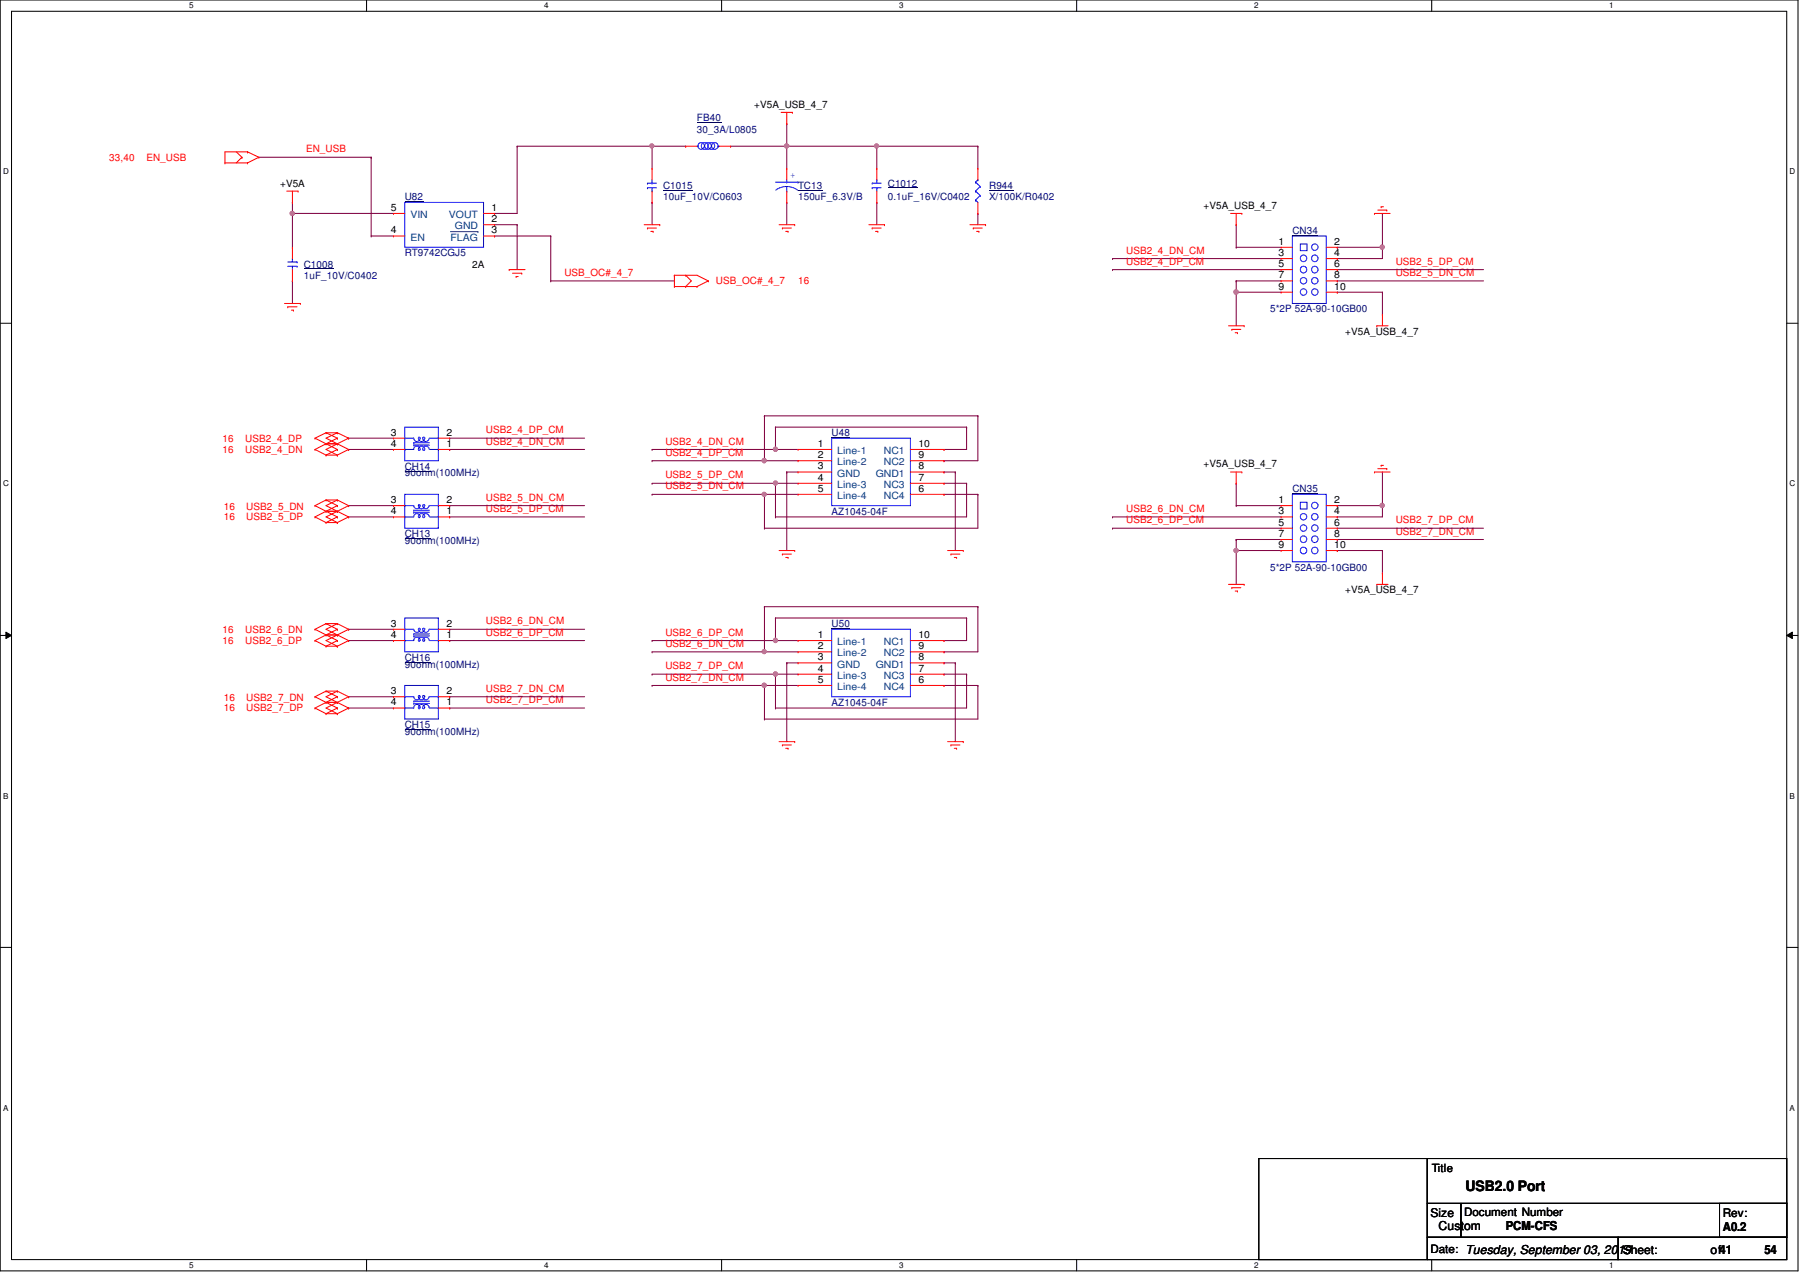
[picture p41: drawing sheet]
<svg xmlns="http://www.w3.org/2000/svg" width="297mm" height="210mm" viewBox="0 0 297 210" stroke-linecap="round" stroke-linejoin="round" font-family="sans-serif">
<defs><g id="words">
<text font-size="2.4" x="241.8" y="196.5">USB2.0 Port</text>
<g font-size="2">
<text x="236.1" y="200.8">Size</text>
<text x="237.4" y="202.9">Custom</text>
<text x="248.5" y="202.9">PCM-CFS</text>
<text x="284.3" y="203.1">A0.2</text>
<text x="267.8" y="206.9">Sheet:</text>
<text x="282.3" y="207">of41</text>
<text x="291.2" y="207">54</text>
</g>
<g font-size="1.9">
<text x="236.3" y="193.4">Title</text>
<text x="241.6" y="200.7">Document Number</text>
<text x="284.3" y="200.7">Rev:</text>
<text x="236.1" y="206.8">Date: Tuesday, September 03, 2019</text>
</g>
<g font-size="1.7">
<text x="124.5" y="17.8">+V5A_USB_4_7</text>
<text x="46.2" y="30.8">+V5A</text>
<text x="64.5" y="34.8">5</text>
<text x="81.1" y="34.8">1</text>
<text x="198.6" y="34.5">+V5A_USB_4_7</text>
<text x="64.5" y="38.5">4</text>
<text x="81.1" y="38.5">3</text>
<text x="81.1" y="36.7">2</text>
<text x="211" y="40.4">1</text>
<text x="220.2" y="40.4">2</text>
<text x="77.9" y="44.2">2A</text>
<text x="211" y="45.9">7</text>
<text x="211" y="42.2">3</text>
<text x="211" y="44.1">5</text>
<text x="211" y="47.8">9</text>
<text x="220.2" y="44.1">6</text>
<text x="220.2" y="45.9">8</text>
<text x="220.2" y="42.2">4</text>
<text x="220.2" y="47.8">10</text>
<text x="222" y="55.2">+V5A_USB_4_7</text>
<text x="64.5" y="71.9">3</text>
<text x="73.7" y="71.9">2</text>
<text x="64.5" y="73.7">4</text>
<text x="73.7" y="73.7">1</text>
<text x="135" y="73.7">1</text>
<text x="135" y="75.6">2</text>
<text x="135" y="77.5">3</text>
<text x="151.6" y="75.6">9</text>
<text x="151.6" y="73.7">10</text>
<text x="151.6" y="77.5">8</text>
<text x="198.6" y="77.1">+V5A_USB_4_7</text>
<text x="64.5" y="83">3</text>
<text x="73.7" y="83">2</text>
<text x="135" y="79.3">4</text>
<text x="135" y="81.2">5</text>
<text x="151.6" y="79.3">7</text>
<text x="151.6" y="81.2">6</text>
<text x="211" y="83">1</text>
<text x="220.2" y="83">2</text>
<text x="64.5" y="84.9">4</text>
<text x="73.7" y="84.9">1</text>
<text x="211" y="88.6">7</text>
<text x="211" y="84.9">3</text>
<text x="211" y="86.7">5</text>
<text x="220.2" y="86.7">6</text>
<text x="220.2" y="88.6">8</text>
<text x="220.2" y="84.9">4</text>
<text x="211" y="90.4">9</text>
<text x="220.2" y="90.4">10</text>
<text x="222" y="97.9">+V5A_USB_4_7</text>
<text x="64.5" y="105.3">4</text>
<text x="64.5" y="103.4">3</text>
<text x="73.7" y="103.4">2</text>
<text x="73.7" y="105.3">1</text>
<text x="135" y="105.3">1</text>
<text x="135" y="107.1">2</text>
<text x="151.6" y="107.1">9</text>
<text x="151.6" y="105.3">10</text>
<text x="135" y="109">3</text>
<text x="135" y="110.8">4</text>
<text x="135" y="112.7">5</text>
<text x="151.6" y="110.8">7</text>
<text x="151.6" y="112.7">6</text>
<text x="151.6" y="109">8</text>
<text x="64.5" y="116.4">4</text>
<text x="64.5" y="114.6">3</text>
<text x="73.7" y="114.6">2</text>
<text x="73.7" y="116.4">1</text>
</g>
<g font-size="1.7" fill="#000080">
<text x="115" y="20">FB40</text>
<text x="115" y="21.9">30_3A/L0805</text>
<text x="66.8" y="33">U82</text>
<text x="109.4" y="31.2">C1015</text>
<text x="109.4" y="33">10uF_10V/C0603</text>
<text x="131.7" y="31.2">TC13</text>
<text x="131.7" y="33">150uF_6.3V/B</text>
<text x="146.5" y="30.8">C1012</text>
<text x="146.5" y="33">0.1uF_16V/C0402</text>
<text x="163.2" y="31.2">R944</text>
<text x="163.2" y="33">X/100K/R0402</text>
<text x="213.3" y="38.6">CN34</text>
<text x="50.1" y="44.2">C1008</text>
<text x="50.1" y="46">1uF_10V/C0402</text>
<text x="66.8" y="42.3">RT9742CGJ5</text>
<text x="209.6" y="51.6">5*2P 52A-90-10GB00</text>
<text x="137.2" y="72">U48</text>
<text x="66.8" y="77.5">CH14</text>
<text x="66.8" y="78.6">90ohm(100MHz)</text>
<text x="213.3" y="81.2">CN35</text>
<text x="66.8" y="88.6">CH13</text>
<text x="66.8" y="89.7">90ohm(100MHz)</text>
<text x="137.2" y="84.9">AZ1045-04F</text>
<text x="209.6" y="94.2">5*2P 52A-90-10GB00</text>
<text x="137.2" y="103.5">U50</text>
<text x="66.8" y="109.1">CH16</text>
<text x="66.8" y="110.2">90ohm(100MHz)</text>
<text x="137.2" y="116.5">AZ1045-04F</text>
<text x="66.8" y="120.1">CH15</text>
<text x="66.8" y="121.3">90ohm(100MHz)</text>
</g>
<g font-size="1.7" fill="#f00">
<text x="18" y="26.5">33,40</text>
<text x="24.2" y="26.5">EN_USB</text>
<text x="50.5" y="25.1">EN_USB</text>
<text x="185.8" y="41.9">USB2_4_DN_CM</text>
<text x="93.1" y="45.6">USB_OC#_4_7</text>
<text x="118.1" y="46.9">USB_OC#_4_7</text>
<text x="131.7" y="46.9">16</text>
<text x="185.8" y="43.7">USB2_4_DP_CM</text>
<text x="230.3" y="45.6">USB2_5_DN_CM</text>
<text x="230.3" y="43.7">USB2_5_DP_CM</text>
<text x="80.2" y="71.5">USB2_4_DP_CM</text>
<text x="36.7" y="72.9">16</text>
<text x="36.7" y="74.7">16</text>
<text x="40.5" y="72.9">USB2_4_DP</text>
<text x="40.5" y="74.7">USB2_4_DN</text>
<text x="80.2" y="73.4">USB2_4_DN_CM</text>
<text x="109.8" y="73.4">USB2_4_DN_CM</text>
<text x="109.8" y="75.2">USB2_4_DP_CM</text>
<text x="80.2" y="82.6">USB2_5_DN_CM</text>
<text x="109.8" y="79">USB2_5_DP_CM</text>
<text x="109.8" y="80.8">USB2_5_DN_CM</text>
<text x="37" y="85.9">16</text>
<text x="37" y="84.2">16</text>
<text x="40.6" y="85.9">USB2_5_DP</text>
<text x="40.6" y="84.2">USB2_5_DN</text>
<text x="80.2" y="84.5">USB2_5_DP_CM</text>
<text x="185.8" y="84.5">USB2_6_DN_CM</text>
<text x="185.8" y="86.4">USB2_6_DP_CM</text>
<text x="230.3" y="88.2">USB2_7_DN_CM</text>
<text x="230.3" y="86.4">USB2_7_DP_CM</text>
<text x="36.7" y="106.3">16</text>
<text x="36.7" y="104.4">16</text>
<text x="40.5" y="106.3">USB2_6_DP</text>
<text x="40.5" y="104.4">USB2_6_DN</text>
<text x="80.2" y="103">USB2_6_DN_CM</text>
<text x="80.2" y="104.9">USB2_6_DP_CM</text>
<text x="109.8" y="104.9">USB2_6_DP_CM</text>
<text x="109.8" y="106.8">USB2_6_DN_CM</text>
<text x="109.8" y="110.4">USB2_7_DP_CM</text>
<text x="109.8" y="112.3">USB2_7_DN_CM</text>
<text x="37" y="117.4">16</text>
<text x="37" y="115.7">16</text>
<text x="40.6" y="117.4">USB2_7_DP</text>
<text x="40.6" y="115.7">USB2_7_DN</text>
<text x="80.2" y="116">USB2_7_DP_CM</text>
<text x="80.2" y="114.2">USB2_7_DN_CM</text>
</g>
<g font-size="1.7" fill="#004080">
<text x="67.7" y="36">VIN</text>
<text x="74.1" y="36">VOUT</text>
<text x="67.7" y="39.7">EN</text>
<text x="74.3" y="39.7">FLAG</text>
<text x="75.1" y="37.8">GND</text>
<text x="138.2" y="74.9">Line-1</text>
<text x="138.2" y="76.8">Line-2</text>
<text x="145.9" y="76.8">NC2</text>
<text x="145.9" y="74.9">NC1</text>
<text x="138.2" y="78.7">GND</text>
<text x="138.2" y="80.5">Line-3</text>
<text x="138.2" y="82.3">Line-4</text>
<text x="144.5" y="78.7">GND1</text>
<text x="145.9" y="80.5">NC3</text>
<text x="145.9" y="82.3">NC4</text>
<text x="138.2" y="106.5">Line-1</text>
<text x="145.9" y="106.5">NC1</text>
<text x="138.2" y="108.3">Line-2</text>
<text x="138.2" y="110.2">GND</text>
<text x="138.2" y="112">Line-3</text>
<text x="138.2" y="113.9">Line-4</text>
<text x="144.5" y="110.2">GND1</text>
<text x="145.9" y="108.3">NC2</text>
<text x="145.9" y="112">NC3</text>
<text x="145.9" y="113.9">NC4</text>
</g>
<text font-size="1.5" fill="#00f" x="130.4" y="29.4">+</text>
<g font-size="1.3">
<text x="31.2" y="1.4">5</text>
<text x="89.8" y="1.4">4</text>
<text x="148.4" y="1.4">3</text>
<text x="207" y="1.4">2</text>
<text x="265.6" y="1.4">1</text>
<text x=".5" y="28.8">D</text>
<text x="295.3" y="28.8">D</text>
<text x=".5" y="80.3">C</text>
<text x="295.3" y="80.3">C</text>
<text x=".5" y="131.8">B</text>
<text x="295.3" y="131.8">B</text>
<text x=".5" y="183.3">A</text>
<text x="295.3" y="183.3">A</text>
<text x="31.2" y="209.3">5</text>
<text x="89.8" y="209.3">4</text>
<text x="148.4" y="209.3">3</text>
<text x="207" y="209.3">2</text>
<text x="265.6" y="209.3">1</text>
</g>
</g></defs>
<path d="M0 0h296.7v209.7h-296.7zM1.9 1.9h292.9v206h-292.9z" fill="none" stroke="#000" stroke-width=".17"/>
<g fill="#fff">
<path d="M31.2 .2h.7v1.5h-.7z"/>
<path d="M31.2 208.1h.7v1.4h-.7z"/>
</g>
<path d="M60.5 0v1.9M60.5 207.9v1.8" fill="none" stroke="#000" stroke-width=".17"/>
<g fill="#fff">
<path d="M89.8 .2h.7v1.5h-.7z"/>
<path d="M89.8 208.1h.7v1.4h-.7z"/>
</g>
<path d="M119.1 0v1.9M119.1 207.9v1.8" fill="none" stroke="#000" stroke-width=".17"/>
<g fill="#fff">
<path d="M148.4 .2h.7v1.5h-.7z"/>
<path d="M148.4 208.1h.7v1.4h-.7z"/>
</g>
<path d="M177.7 0v1.9M177.7 207.9v1.8" fill="none" stroke="#000" stroke-width=".17"/>
<g fill="#fff">
<path d="M207 .2h.7v1.5h-.7z"/>
<path d="M207 208.1h.7v1.4h-.7z"/>
</g>
<path d="M236.3 0v1.9M236.3 207.9v1.8" fill="none" stroke="#000" stroke-width=".17"/>
<g fill="#fff">
<path d="M265.6 .2h.7v1.5h-.7z"/>
<path d="M265.6 208.1h.7v1.4h-.7z"/>
<path d="M.5 27.6h.9v1.5h-.9z"/>
<path d="M295.3 27.6h.9v1.5h-.9z"/>
<path d="M.5 79.1h.9v1.5h-.9z"/>
<path d="M295.3 79.1h.9v1.5h-.9z"/>
</g>
<path d="M0 53.3h1.9M294.8 53.3h1.9" fill="none" stroke="#000" stroke-width=".17"/>
<g fill="#fff">
<path d="M.5 130.6h.9v1.5h-.9z"/>
<path d="M295.3 130.6h.9v1.5h-.9z"/>
</g>
<path d="M0 104.9h1.9M1 104.3l.9 .6-.9 .5zM294.8 104.9l1-.6v1.1zM294.8 104.9h1.9" fill="none" stroke="#000" stroke-width=".17"/>
<path d="M1 104.3l.9 .6-.9 .5zM294.8 104.9l1-.6v1.1z" fill="#000"/>
<g fill="#fff">
<path d="M.5 182.1h.8v1.5h-.8z"/>
<path d="M295.3 182.1h.8v1.5h-.8z"/>
</g>
<path d="M0 156.3h1.9M294.8 156.3h1.9" fill="none" stroke="#000" stroke-width=".17"/>
<g fill="none" stroke="#800040" stroke-width=".17">
<path d="M42.7 26h18.6M48.3 33.4h.1M48.3 33.4v1.8M61.3 26h.1M81.6 35.2h.1M81.6 37.1h.1M81.6 38.9h.1M81.6 37.1h3.7M81.6 38.9h9.3M85.3 24.1h.1M85.3 37.1h.1M85.3 24.1v11.1h-3.7"/>
<path d="M85.3 37.1v7.4"/>
</g>
<circle cx="48.2" cy="35.2" r=".36" fill="#f0f"/>
<circle cx="48.2" cy="35.2" r=".36" fill="none" stroke="#f0f" stroke-width=".17"/>
<path d="M48.3 35.2h.1M48.3 35.2v5.6M48.3 35.2h16.6M129.8 24.1h.1M129.8 24.1h31.6M144.7 24.1h.1M161.4 24.1h.1M161.4 24.1v3.7M48.3 46.4h.1M48.3 46.4v3.7" fill="none" stroke="#800040" stroke-width=".17"/>
<circle cx="144.6" cy="24.1" r=".34" fill="#f0f"/>
<circle cx="144.6" cy="24.1" r=".34" fill="none" stroke="#f0f" stroke-width=".17"/>
<g fill="none" stroke="#800040" stroke-width=".17">
<path d="M61.3 26h.1M61.3 38.9h.1M61.3 26v12.9M61.3 38.9h3.6M107.6 74.2h.1M107.6 74.2h24.1M126.1 76h.1M126.1 76h5.6M128 74.2h.1M128 79.8h.1M128 70.5h.1M128 79.8h3.7"/>
<path d="M128 70.5v3.7M128 70.5h31.5M129.8 77.9h.1M129.8 77.9h1.9M129.8 77.9v12.9M126.1 81.6h.1M126.1 81.6h5.6"/>
</g>
<circle cx="128" cy="74.1" r=".35" fill="#f0f"/>
<circle cx="128" cy="74.1" r=".35" fill="none" stroke="#f0f" stroke-width=".17"/>
<path d="M107.6 76h.1M126.1 68.6h.1M126.1 68.6v7.4h-18.5M155.8 74.2h.1M159.5 70.5h.1M159.5 70.5v3.7h-3.7" fill="none" stroke="#800040" stroke-width=".17"/>
<circle cx="126.1" cy="76" r=".35" fill="#f0f"/>
<circle cx="126.1" cy="76" r=".35" fill="none" stroke="#f0f" stroke-width=".17"/>
<path d="M107.6 79.8h.1M107.6 79.8h20.4M126.1 68.6h.1M126.1 68.6h35.3M128 79.8h.1M128 79.8v5.5M155.8 76h.1M161.4 68.6h.1M161.4 68.6v7.4h-5.6" fill="none" stroke="#800040" stroke-width=".17"/>
<circle cx="128" cy="79.7" r=".34" fill="#f0f"/>
<circle cx="128" cy="79.7" r=".34" fill="none" stroke="#f0f" stroke-width=".17"/>
<path d="M155.8 79.8h.1M155.8 79.8h3.7M159.5 79.8h.1M159.5 79.8v5.5h-31.5M107.6 81.6h.1M107.6 81.6h18.5M126.1 81.6h.1M126.1 81.6v5.6M128 85.3h.1" fill="none" stroke="#800040" stroke-width=".17"/>
<circle cx="126.1" cy="81.6" r=".34" fill="#f0f"/>
<circle cx="126.1" cy="81.6" r=".34" fill="none" stroke="#f0f" stroke-width=".17"/>
<g fill="none" stroke="#800040" stroke-width=".17">
<path d="M85.3 24.1h22.3M107.6 24.1h.1M107.6 33.4h.1M107.6 33.4v3.7M120.6 24.1h.1M120.6 24.1h9.2M129.8 33.4h.1M129.8 24.1h.1M129.8 20.4h.1M129.8 20.4v7.4M129.8 33.4v3.7M144.7 33.4h.1"/>
<path d="M144.7 24.1h.1M144.7 24.1v3.7M144.7 33.4v3.7M161.4 35.2h.1M161.4 35.2v1.9M155.8 77.9h.1M155.8 77.9h1.8M157.6 77.9h.1M157.6 77.9v12.9M126.1 87.2h.1M155.8 81.6h.1M155.8 81.6h5.6"/>
<path d="M161.4 81.6h.1M161.4 81.6v5.6h-35.3"/>
</g>
<circle cx="129.8" cy="24.1" r=".36" fill="#f0f"/>
<circle cx="129.8" cy="24.1" r=".36" fill="none" stroke="#f0f" stroke-width=".17"/>
<g fill="none" stroke="#800040" stroke-width=".17">
<path d="M90.9 38.9h.1M90.9 38.9v7.5M107.6 24.1h.1M107.6 24.1v3.7M107.6 24.1h5.6M113.2 24.1h.1M90.9 46.4h.1M90.9 46.4h20.4M57.5 85.3h.1M57.5 83.4h.1M57.5 85.3h7.4M57.5 83.4h7.4"/>
<path d="M74.2 85.3h.1M74.2 83.4h.1M74.2 85.3h22.3M74.2 83.4h22.3"/>
</g>
<circle cx="107.6" cy="24.1" r=".34" fill="#f0f"/>
<circle cx="107.6" cy="24.1" r=".34" fill="none" stroke="#f0f" stroke-width=".17"/>
<g fill="none" stroke="#800040" stroke-width=".17">
<path d="M107.6 105.7h.1M107.6 105.7h24.1M126.1 107.6h.1M126.1 113.1h.1M126.1 107.6h5.6M126.1 113.1h5.6M128 105.7h.1M128 111.3h.1M128 102h.1M128 111.3h3.7M128 102v3.7M128 102h31.5"/>
<path d="M129.8 109.4h.1M129.8 109.4h1.9M129.8 109.4v13"/>
</g>
<circle cx="128" cy="105.7" r=".35" fill="#f0f"/>
<circle cx="128" cy="105.7" r=".35" fill="none" stroke="#f0f" stroke-width=".17"/>
<path d="M126.1 100.1h.1M126.1 100.1v7.5M155.8 105.7h.1M159.5 102h.1M159.5 102v3.7h-3.7" fill="none" stroke="#800040" stroke-width=".17"/>
<circle cx="126.1" cy="107.5" r=".34" fill="#f0f"/>
<circle cx="126.1" cy="107.5" r=".34" fill="none" stroke="#f0f" stroke-width=".17"/>
<path d="M107.6 107.6h.1M107.6 111.3h.1M107.6 107.6h18.5M107.6 111.3h20.4M126.1 100.1h.1M126.1 100.1h35.3M128 111.3h.1M128 111.3v5.5M155.8 107.6h.1M161.4 100.1h.1M161.4 100.1v7.5h-5.6" fill="none" stroke="#800040" stroke-width=".17"/>
<circle cx="128" cy="111.2" r=".35" fill="#f0f"/>
<circle cx="128" cy="111.2" r=".35" fill="none" stroke="#f0f" stroke-width=".17"/>
<path d="M107.6 113.1h.1M107.6 113.1h18.5M126.1 113.1h.1M126.1 113.1v5.6M128 116.8h.1M155.8 111.3h.1M155.8 111.3h3.7M159.5 111.3h.1M159.5 111.3v5.5h-31.5" fill="none" stroke="#800040" stroke-width=".17"/>
<circle cx="126.1" cy="113.1" r=".35" fill="#f0f"/>
<circle cx="126.1" cy="113.1" r=".35" fill="none" stroke="#f0f" stroke-width=".17"/>
<g fill="none" stroke="#800040" stroke-width=".17">
<path d="M204 48.2h.1M204 46.4h.1M204 46.4v7.4M204 46.4h7.4M204 48.2h7.4M57.5 105.7h.1M57.5 103.8h.1M57.5 116.8h.1M57.5 115h.1M57.5 103.8h7.4M57.5 105.7h7.4M57.5 116.8h7.4"/>
<path d="M57.5 115h7.4M74.2 103.8h.1M74.2 105.7h.1M74.2 116.8h.1M74.2 115h.1M74.2 103.8h22.3M74.2 105.7h22.3M74.2 116.8h22.3M74.2 115h22.3M126.1 118.7h.1M155.8 113.1h.1M155.8 109.4h.1"/>
<path d="M155.8 113.1h5.6M155.8 109.4h1.8M157.6 109.4h.1M157.6 109.4v13M161.4 113.1h.1M161.4 113.1v5.6h-35.3"/>
</g>
<circle cx="204" cy="48.2" r=".37" fill="#f0f"/>
<circle cx="204" cy="48.2" r=".37" fill="none" stroke="#f0f" stroke-width=".17"/>
<g fill="none" stroke="#800040" stroke-width=".17">
<path d="M204 37.1h.1M204 37.1v3.7M183.6 42.7h.1M183.6 44.5h.1M183.6 42.7h27.8M183.6 44.5h27.8M204 40.8h.1M204 40.8h7.4M220.7 46.4h.1M220.7 44.5h.1M220.7 48.2h.1M220.7 42.7h.1"/>
<path d="M220.7 40.8h.1M220.7 40.8h7.4M220.7 44.5h24.1M220.7 46.4h24.1M220.7 48.2h7.4M228.1 48.2h.1M228.1 40.8h.1M228.1 40.8v1.9h-7.4M228.1 48.2v3.7"/>
</g>
<circle cx="228.1" cy="40.8" r=".35" fill="#f0f"/>
<circle cx="228.1" cy="40.8" r=".35" fill="none" stroke="#f0f" stroke-width=".17"/>
<g fill="none" stroke="#800040" stroke-width=".17">
<path d="M228.1 35.2h.1M228.1 35.2v5.6M204 79.8h.1M204 79.8v3.6M183.6 85.3h.1M183.6 87.2h.1M183.6 85.3h27.8M183.6 87.2h27.8M204 89h.1M204 90.8h.1M204 83.4h.1M204 89h7.4"/>
<path d="M204 89v1.8M204 90.8h7.4M204 83.4h7.4M220.7 89h.1M220.7 87.2h.1M220.7 90.8h.1M220.7 85.3h.1M220.7 83.4h.1M220.7 89h24.1M220.7 90.8h7.4M220.7 83.4h7.4M220.7 87.2h24.1"/>
<path d="M228.1 90.8h.1M228.1 83.4h.1M228.1 83.4v1.9h-7.4M228.1 90.8v3.8"/>
</g>
<circle cx="228.1" cy="83.4" r=".35" fill="#f0f"/>
<circle cx="228.1" cy="83.4" r=".35" fill="none" stroke="#f0f" stroke-width=".17"/>
<path d="M228.1 77.9h.1M228.1 77.9v5.5M204 90.8h.1M204 90.8v5.6" fill="none" stroke="#800040" stroke-width=".17"/>
<circle cx="204" cy="90.8" r=".36" fill="#f0f"/>
<circle cx="204" cy="90.8" r=".36" fill="none" stroke="#f0f" stroke-width=".17"/>
<path d="M57.5 74.2h.1M57.5 72.3h.1M57.5 74.2h7.4M57.5 72.3h7.4M74.2 74.2h.1M74.2 72.3h.1M74.2 74.2h22.3M74.2 72.3h22.3" fill="none" stroke="#800040" stroke-width=".17"/>
<g fill="none" stroke="#f00" stroke-width=".17">
<path d="M128.9 18.5h1.9M129.8 18.5v1.9M130.8 18.5h.1M37.1 26.9h.1M37.1 26.9h3.7M39 25.1l.9 .9M39.9 26h.1M39.9 26l-.9 .9M40.8 25.1h.1M40.8 26.9h.1M40.8 25.1h-3.7v1.8M40.8 25.1l1.9 .9"/>
<path d="M42.7 26h.1M42.7 26l-1.9 .9M47.3 31.5h1.9M48.3 33.4h.1M48.3 31.5v1.9M49.2 31.5h.1M64.9 38.9h.1M64.9 35.2h.1M64.9 35.2h1.9M64.9 38.9h1.9M79.8 35.2h1.8M79.8 37.1h1.8"/>
<path d="M79.8 38.9h1.8M81.6 38.9h.1M81.6 37.1h.1M81.6 35.2h.1M106.3 37.1h2.6M106.8 37.6h.1M106.8 37.6h1.5M107.4 38.2h.4M107.6 27.8h.1M107.6 33.4h.1M107.6 27.8v1.9M107.6 31.5v1.9"/>
<path d="M107.8 38.2h.1M108.9 37.1h.1M113.2 24.1h.1M113.2 24.1h1.8M118.7 24.1h1.9M120.6 24.1h.1M128.6 37.1h2.5M129.1 37.6h.1M129.1 37.6h1.5M129.7 38.2h.3M129.8 20.4h.1M129.8 27.8h.1"/>
<path d="M129.8 33.4h.1M129.8 27.8v1.9M129.8 31.5v1.9M130 38.2h.1M131.1 37.1h.1M143.4 37.1h2.6M143.9 37.6h.1M143.9 37.6h1.5M144.5 38.2h.4M144.7 33.4h.1M144.7 27.8h.1M144.7 27.8v1.9"/>
<path d="M144.7 31.5v1.9M144.9 38.2h.1M146 37.1h.1M160.1 37.1h2.5M160.6 37.6h.1M160.6 37.6h1.5M161.2 38.2h.3M161.4 35.2h.1M161.4 27.8h.1M161.4 27.8v1.9M161.4 33.4v1.8M161.5 38.2h.1"/>
<path d="M162.6 37.1h.1M203.1 35.2h1.8M204 37.1h.1M204 35.2v1.9M204.9 35.2h.1M226.8 35.2h.1M226.8 35.2h2.6M227.4 34.7h1.5M227.9 34.1h.1M227.9 34.1h.4M228.9 34.7h.1M46.9 50.1h2.7"/>
<path d="M47.5 50.6h.1M47.5 50.6h1.5M48.1 51.2h.3M48.3 46.4h.1M48.3 40.8h.1M48.3 40.8v1.9M48.3 44.5v1.9M48.4 51.2h.1M49.6 50.1h.1M84 44.5h.1M84 44.5h2.7M84.6 45.1h1.5"/>
<path d="M85.2 45.6h.1M85.2 45.6h.3M86.1 45.1h.1M111.3 45.4h.1M111.3 47.3h.1M111.3 45.4h3.7l1.9 1M111.3 47.3h3.7M111.3 45.4v1.9M113.2 45.4h.1M113.2 47.3h.1M113.2 45.4l.9 1-.9 .9M115 47.3h.1"/>
<path d="M116.9 46.4h.1M116.9 46.4l-1.9 .9M202.7 53.8h2.6M203.3 54.4h.1M203.3 54.4h1.5M203.8 54.9h.4M204.2 54.9h.1M205.3 53.8h.1M211.4 40.8h.1M211.4 46.4h.1M211.4 42.7h.1M211.4 44.5h.1"/>
<path d="M211.4 48.2h.1M211.4 44.5h1.9M211.4 40.8h1.9M211.4 46.4h1.9M211.4 42.7h1.9M211.4 48.2h1.9M218.9 44.5h1.8M218.9 40.8h1.8M218.9 46.4h1.8M218.9 42.7h1.8M218.9 48.2h1.8M220.7 44.5h.1"/>
<path d="M220.7 40.8h.1M220.7 46.4h.1M220.7 42.7h.1M220.7 48.2h.1M227.2 53.8h.1M227.2 53.8h1.9M228.1 51.9h.1M228.1 51.9v1.9M52 72.3h.1M52 74.2h.1M52 72.3l1.8 .9M52 74.2l1.8 .9"/>
<path d="M53.8 71.4h.1M53.8 73.2h.1M53.8 75.1h.1M53.8 71.4h1.9M53.8 71.4l-1.8 .9M53.8 73.2h1.9M53.8 71.4l1.9 .9M53.8 73.2l-1.8 1M53.8 75.1h1.9M53.8 73.2l1.9 1M55.7 73.2h.1M55.7 71.4h.1"/>
<path d="M55.7 72.3h.1M55.7 75.1h.1M55.7 74.2h.1M55.7 71.4l1.8 .9M55.7 71.4l-1.9 .9 3.7 1.9M55.7 72.3l-1.9 .9M55.7 74.2l-1.9 .9M57.5 72.3h.1M57.5 74.2h.1M57.5 72.3l-3.7 1.9 1.9 .9M57.5 74.2l-1.8 .9M64.9 74.2h.1"/>
<path d="M64.9 72.3h.1M64.9 72.3h1.9M64.9 74.2h1.9M72.3 72.3h1.9M72.3 74.2h1.9M74.2 72.3h.1M74.2 74.2h.1M131.7 74.2h.1M131.7 76h.1M131.7 77.9h.1M131.7 79.8h.1M131.7 77.9h5.5"/>
<path d="M131.7 74.2h5.5M131.7 76h5.5M131.7 79.8h5.5M150.2 77.9h5.6M150.2 74.2h5.6M150.2 76h5.6M150.2 79.8h5.6M155.8 76h.1M155.8 79.8h.1M155.8 74.2h.1M155.8 77.9h.1M203.1 77.9h1.8"/>
<path d="M204 79.8h.1M204 77.9v1.9M204.9 77.9h.1M226.8 77.9h.1M226.8 77.9h2.6M227.4 77.3h1.5M227.9 76.8h.1M227.9 76.8h.4M228.9 77.3h.1M52 85.3h.1M52 83.4h.1M52 85.3l1.8 .9"/>
<path d="M52 83.4l1.8 1M53.8 84.4h.1M53.8 86.2h.1M53.8 82.5h.1M53.8 84.4h1.9M53.8 84.4l-1.8 .9M53.8 86.2h1.9M53.8 84.4l1.9 .9M53.8 82.5h1.9M53.8 82.5l-1.8 .9M53.8 82.5l1.9 .9M55.7 86.2h.1"/>
<path d="M55.7 84.4h.1M55.7 85.3h.1M55.7 82.5h.1M55.7 83.4h.1M55.7 82.5l-1.9 .9 3.7 1.9M55.7 85.3l-1.9 .9M55.7 82.5l1.8 .9M55.7 83.4l-1.9 1M57.5 85.3h.1M57.5 83.4h.1M57.5 85.3l-1.8 .9M57.5 83.4l-3.7 1.9 1.9 .9"/>
<path d="M64.9 85.3h.1M64.9 83.4h.1M64.9 83.4h1.9M64.9 85.3h1.9M72.3 83.4h1.9M72.3 85.3h1.9M74.2 83.4h.1M74.2 85.3h.1M128.6 90.8h2.5M129.1 91.4h.1M129.1 91.4h1.5M129.7 92h.3"/>
<path d="M130 92h.1M131.1 90.8h.1M131.7 81.6h.1M131.7 81.6h5.5M150.2 81.6h5.6M155.8 81.6h.1M156.4 90.8h2.6M156.9 91.4h.1M156.9 91.4h1.5M157.5 92h.4M157.9 92h.1M159 90.8h.1"/>
<path d="M202.7 96.4h2.6M203.3 97h.1M203.3 97h1.5M203.8 97.5h.4M204.2 97.5h.1M205.3 96.4h.1M211.4 83.4h.1M211.4 89h.1M211.4 85.3h.1M211.4 87.2h.1M211.4 90.8h.1M211.4 90.8h1.9"/>
<path d="M211.4 83.4h1.9M211.4 85.3h1.9M211.4 87.2h1.9M211.4 89h1.9M218.9 90.8h1.8M218.9 83.4h1.8M218.9 85.3h1.8M218.9 87.2h1.8M218.9 89h1.8M220.7 87.2h.1M220.7 83.4h.1M220.7 89h.1"/>
<path d="M220.7 85.3h.1M220.7 90.8h.1M227.2 96.4h.1M227.2 96.4h1.9M228.1 94.6h.1M228.1 94.6v1.8M52 105.7h.1M52 103.8h.1M52 116.8h.1M52 115h.1M52 105.7l1.8 .9M52 103.8l1.8 1"/>
<path d="M52 116.8l1.8 1M52 115l1.8 .9M53.8 104.8h.1M53.8 106.6h.1M53.8 102.9h.1M53.8 115.9h.1M53.8 117.8h.1M53.8 114h.1M53.8 104.8h1.9M53.8 104.8l-1.8 .9M53.8 106.6h1.9M53.8 104.8l1.9 .9"/>
<path d="M53.8 102.9h1.9M53.8 102.9l-1.8 .9M53.8 102.9l1.9 .9M53.8 115.9h1.9M53.8 115.9l-1.8 .9M53.8 117.8h1.9M53.8 115.9l1.9 .9M53.8 114h1.9M53.8 114l-1.8 1M53.8 114l1.9 1M55.7 106.6h.1M55.7 104.8h.1"/>
<path d="M55.7 105.7h.1M55.7 102.9h.1M55.7 103.8h.1M55.7 117.8h.1M55.7 115.9h.1M55.7 116.8h.1M55.7 114h.1M55.7 115h.1M55.7 102.9l-1.9 .9 3.7 1.9M55.7 105.7l-1.9 .9M55.7 102.9l1.8 .9M55.7 103.8l-1.9 1"/>
<path d="M55.7 114l-1.9 1 3.7 1.8M55.7 116.8l-1.9 1M55.7 114l1.8 1M55.7 115l-1.9 .9M57.5 105.7h.1M57.5 103.8h.1M57.5 116.8h.1M57.5 115h.1M57.5 105.7l-1.8 .9M57.5 103.8l-3.7 1.9 1.9 .9M57.5 116.8l-1.8 1M57.5 115l-3.7 1.8 1.9 1"/>
<path d="M64.9 116.8h.1M64.9 115h.1M64.9 105.7h.1M64.9 103.8h.1M64.9 115h1.9M64.9 116.8h1.9M64.9 105.7h1.9M64.9 103.8h1.9M72.3 115h1.9M72.3 116.8h1.9M72.3 105.7h1.9M72.3 103.8h1.9"/>
<path d="M74.2 115h.1M74.2 116.8h.1M74.2 103.8h.1M74.2 105.7h.1M131.7 105.7h.1M131.7 107.6h.1M131.7 109.4h.1M131.7 111.3h.1M131.7 113.1h.1M131.7 105.7h5.5M131.7 107.6h5.5M131.7 109.4h5.5"/>
<path d="M131.7 111.3h5.5M131.7 113.1h5.5M150.2 105.7h5.6M150.2 107.6h5.6M150.2 109.4h5.6M150.2 111.3h5.6M150.2 113.1h5.6M155.8 107.6h.1M155.8 111.3h.1M155.8 113.1h.1M155.8 105.7h.1M155.8 109.4h.1"/>
<path d="M128.6 122.4h2.5M129.1 122.9h.1M129.1 122.9h1.5M129.7 123.5h.3M130 123.5h.1M131.1 122.4h.1M156.4 122.4h2.6M156.9 122.9h.1M156.9 122.9h1.5M157.5 123.5h.4M157.9 123.5h.1M159 122.4h.1"/>
</g>
<path d="M207.7 191.2h27.8v16.7h-27.8zM235.5 198.6h5.6v5.6h-5.6zM235.5 191.2h59.3v7.4h-59.3zM241.1 198.6h53.7v5.6h-53.7zM283.8 198.6h11v5.6h-11zM235.5 204.2h31.5v3.7h-31.5zM267 204.2h27.8v3.7h-27.8z" fill="none" stroke="#000" stroke-width=".17"/>
<g fill="none" stroke="#00f" stroke-width=".17">
<path d="M66.8 33.4h13v7.4h-13zM106.8 31h.1M106.8 30.2h.1M106.8 31h1.5M106.8 30.2h1.5M107.6 31.5h.1M107.6 30.2h.1M107.6 29.7v.5M107.6 31v.5M115 24.1h.2M115.2 24.1h.1M118.5 24.1h.1"/>
<path d="M118.5 24.1h.2M128 30.1h3.7M129.8 31.5h.1M129.8 30.1h.1M129.8 30.8l-.8 .1-1 .5M129.8 30.8l1.1 .2 .7 .4M129.8 29.7v.4M129.8 30.8v.7M131.7 30.1h.1M143.9 30.2h.1M143.9 31h.1M143.9 31h1.5"/>
<path d="M143.9 30.2h1.5M144.7 29.7h.1M144.7 31h.1M144.7 29.7v.5M144.7 31v.5M161 30.1h.1M161 33h.1M161 31.5h.1M161 30.1l.8 .7M161 33l.4 .4M161 31.5l.8 .8M161.4 29.7h.1"/>
<path d="M161.4 29.7l-.4 .4M161.8 32.3h.1M161.8 30.8h.1M161.8 32.3l-.8 .7M161.8 30.8l-.8 .7M213.3 38.9h5.6v11.2h-5.6zM47.5 43.2h1.5M47.5 43.9h1.5M48.3 42.7h.1M48.3 43.9h.1M48.3 42.7v.5M48.3 43.9v.6"/>
<path d="M49 43.2h.1M49 43.9h.1M214.6 40.3h1.1v1.1h-1.1zM66.8 70.5h5.5v5.5h-5.5zM66.8 72.3h1.5a.52 .52 0 0 0 .6 .6 .52 .52 0 0 0 .4-.7h-.2a.51 .51 0 0 0 .5 .7 .51 .51 0 0 0 .4-.7h-.2a.53 .53 0 0 0 .4 .7 .53 .53 0 0 0 .6-.6M66.8 72.3h.1M66.8 74.2h.1M68.3 73.1h.1M68.3 73.4h.1M68.3 73.1h2.6M68.3 73.4h2.6M69.3 74.1a.53 .53 0 0 0-.5-.5 .53 .53 0 0 0-.5 .6h-1.5"/>
<path d="M70.1 74.1a.53 .53 0 0 0-.6-.5 .53 .53 0 0 0-.4 .7h.1l.1-.1M70.8 74.1a.52 .52 0 0 0-.6-.5 .52 .52 0 0 0-.4 .7h.1l.2-.1M70.9 74.2h1.4M70.9 72.3h1.4M72.3 74.2h.1M72.3 72.3h.1M137.2 72.3h13v11.1h-13zM66.8 81.6h5.5v5.6h-5.5zM66.8 83.4h.1M66.8 85.3h.1M68.3 84.2h.1M68.3 84.5h.1"/>
<path d="M68.3 84.2h2.6M68.3 84.5h2.6M69.3 83.4a.53 .53 0 0 1-.5 .5 .53 .53 0 0 1-.5-.5h-1.5M70.1 83.4a.52 .52 0 0 1-.6 .5 .52 .52 0 0 1-.4-.6h.2v.1M70.8 85.3a.51 .51 0 0 0-.6-.6 .51 .51 0 0 0-.4 .7h.2a.5 .5 0 0 0-.5-.7 .5 .5 0 0 0-.4 .7h.2a.5 .5 0 0 0-.5-.6 .5 .5 0 0 0-.5 .5h-1.5M70.8 83.4a.52 .52 0 0 1-.5 .5 .52 .52 0 0 1-.5-.6h.2l.1 .1M70.9 85.3h1.4M70.9 83.4h1.4M72.3 85.3h.1M72.3 83.4h.1M213.3 81.6h5.6v11.1h-5.6zM214.6 82.9h1.1v1.1h-1.1z"/>
<path d="M66.8 113.1h5.5v5.6h-5.5zM66.8 102h5.5v5.6h-5.5zM66.8 115h.1M66.8 116.8h.1M66.8 103.8h.1M66.8 105.7h.1M68.3 115.7h.1M68.3 116.1h.1M68.3 104.6h.1M68.3 104.9h.1M68.3 115.7h2.6M68.3 116.1h2.6"/>
<path d="M68.3 104.6h2.6M68.3 104.9h2.6M69.3 114.9v-.1h-.2a.53 .53 0 0 0 .4 .7 .53 .53 0 0 0 .6-.6M69.3 105.7l-.1 .1h-.1a.52 .52 0 0 1 .4-.7 .52 .52 0 0 1 .6 .6M69.3 114.9a.53 .53 0 0 1-.5 .6 .53 .53 0 0 1-.5-.5h-1.5M69.3 105.7a.53 .53 0 0 0-.5-.6 .53 .53 0 0 0-.5 .6h-1.5M70.1 114.9l-.1-.1h-.2a.53 .53 0 0 0 .4 .7 .53 .53 0 0 0 .6-.6M70.1 105.7l-.2 .1-.1-.1a.53 .53 0 0 1 .5-.6 .53 .53 0 0 1 .5 .6M70.8 116.8a.52 .52 0 0 0-.6-.6 .52 .52 0 0 0-.4 .7l.1 .1 .2-.2a.52 .52 0 0 0-.6-.6 .52 .52 0 0 0-.4 .7l.1 .1 .1-.2a.53 .53 0 0 0-.5-.6 .53 .53 0 0 0-.5 .6h-1.5M70.8 103.8a.52 .52 0 0 1-.5 .6 .52 .52 0 0 1-.5-.7h.2a.51 .51 0 0 1-.4 .7 .51 .51 0 0 1-.5-.7h.2a.51 .51 0 0 1-.4 .6 .51 .51 0 0 1-.6-.5h-1.5M70.9 116.8h1.4M70.9 115h1.4"/>
<path d="M70.9 105.7h1.4M70.9 103.8h1.4M72.3 116.8h.1M72.3 115h.1M72.3 105.7h.1M72.3 103.8h.1M137.2 103.8h13v11.2h-13z"/>
<circle cx="115.7" cy="24.1" r=".55"/>
<circle cx="116.3" cy="24.1" r=".56"/>
<circle cx="116.8" cy="24.1" r=".56"/>
<circle cx="117.4" cy="24.1" r=".55"/>
<circle cx="117.9" cy="24.1" r=".55"/>
<circle cx="215.1" cy="44.5" r=".55"/>
<circle cx="215.1" cy="42.6" r=".55"/>
<circle cx="215.1" cy="46.3" r=".54"/>
<circle cx="215.1" cy="48.2" r=".54"/>
<circle cx="217" cy="42.6" r=".55"/>
<circle cx="217" cy="44.5" r=".55"/>
<circle cx="217" cy="46.3" r=".54"/>
<circle cx="217" cy="48.2" r=".54"/>
<circle cx="217" cy="40.8" r=".54"/>
<circle cx="215.1" cy="89" r=".55"/>
<circle cx="215.1" cy="90.8" r=".55"/>
<circle cx="215.1" cy="87.1" r=".54"/>
<circle cx="215.1" cy="85.3" r=".54"/>
<circle cx="217" cy="90.8" r=".55"/>
<circle cx="217" cy="89" r=".55"/>
<circle cx="217" cy="83.4" r=".54"/>
<circle cx="217" cy="85.3" r=".54"/>
<circle cx="217" cy="87.1" r=".54"/>
</g>
<g fill="none" stroke="#000080" stroke-width=".17">
<path d="M66.8 33.3h3M109.4 31.4h4.9M115 20.3h4M131.7 31.4h4M146.5 31h4.9M163.2 31.4h4M213.3 38.8h4.2M50.1 44.4h4.9M66.8 77.7h4.2M137.2 72.2h3.1M66.8 88.9h4.2M213.3 81.5h4.2"/>
<path d="M66.8 109.3h4.2M137.2 103.7h3.1M66.8 120.4h4.2"/>
</g>
<path d="M74.3 38.2h4.6M78.9 38.2h.1" fill="none" stroke="#004080" stroke-width=".17"/>
<circle cx="48.2" cy="35.2" r=".36" fill="#f0f"/>
<circle cx="48.2" cy="35.2" r=".36" fill="none" stroke="#f0f" stroke-width=".17"/>
<circle cx="144.6" cy="24.1" r=".34" fill="#f0f"/>
<circle cx="144.6" cy="24.1" r=".34" fill="none" stroke="#f0f" stroke-width=".17"/>
<circle cx="128" cy="74.1" r=".35" fill="#f0f"/>
<circle cx="128" cy="74.1" r=".35" fill="none" stroke="#f0f" stroke-width=".17"/>
<circle cx="126.1" cy="76" r=".35" fill="#f0f"/>
<circle cx="126.1" cy="76" r=".35" fill="none" stroke="#f0f" stroke-width=".17"/>
<circle cx="128" cy="79.7" r=".34" fill="#f0f"/>
<circle cx="128" cy="79.7" r=".34" fill="none" stroke="#f0f" stroke-width=".17"/>
<circle cx="126.1" cy="81.6" r=".34" fill="#f0f"/>
<circle cx="126.1" cy="81.6" r=".34" fill="none" stroke="#f0f" stroke-width=".17"/>
<circle cx="129.8" cy="24.1" r=".36" fill="#f0f"/>
<circle cx="129.8" cy="24.1" r=".36" fill="none" stroke="#f0f" stroke-width=".17"/>
<circle cx="107.6" cy="24.1" r=".34" fill="#f0f"/>
<circle cx="107.6" cy="24.1" r=".34" fill="none" stroke="#f0f" stroke-width=".17"/>
<circle cx="128" cy="105.7" r=".35" fill="#f0f"/>
<circle cx="128" cy="105.7" r=".35" fill="none" stroke="#f0f" stroke-width=".17"/>
<circle cx="126.1" cy="107.5" r=".34" fill="#f0f"/>
<circle cx="126.1" cy="107.5" r=".34" fill="none" stroke="#f0f" stroke-width=".17"/>
<circle cx="128" cy="111.2" r=".35" fill="#f0f"/>
<circle cx="128" cy="111.2" r=".35" fill="none" stroke="#f0f" stroke-width=".17"/>
<circle cx="126.1" cy="113.1" r=".35" fill="#f0f"/>
<circle cx="126.1" cy="113.1" r=".35" fill="none" stroke="#f0f" stroke-width=".17"/>
<circle cx="204" cy="48.2" r=".37" fill="#f0f"/>
<circle cx="204" cy="48.2" r=".37" fill="none" stroke="#f0f" stroke-width=".17"/>
<circle cx="228.1" cy="40.8" r=".35" fill="#f0f"/>
<circle cx="228.1" cy="40.8" r=".35" fill="none" stroke="#f0f" stroke-width=".17"/>
<circle cx="228.1" cy="83.4" r=".35" fill="#f0f"/>
<circle cx="228.1" cy="83.4" r=".35" fill="none" stroke="#f0f" stroke-width=".17"/>
<circle cx="204" cy="90.8" r=".36" fill="#f0f"/>
<circle cx="204" cy="90.8" r=".36" fill="none" stroke="#f0f" stroke-width=".17"/>
<use href="#words"/>
</svg>
